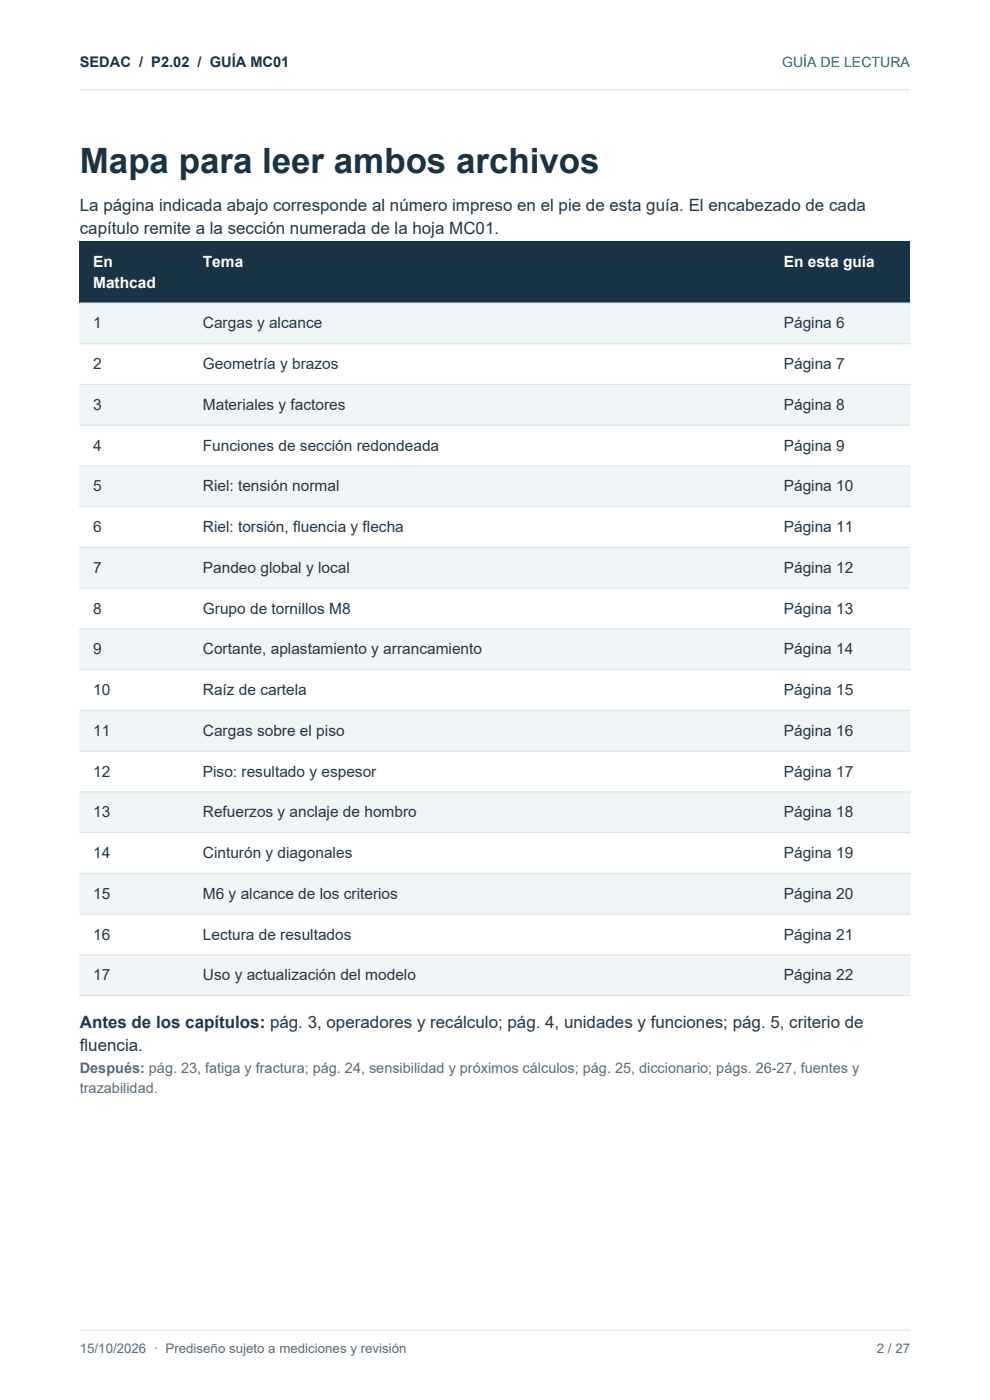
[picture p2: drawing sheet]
<svg xmlns="http://www.w3.org/2000/svg" width="210mm" height="297mm" viewBox="0 0 210 297" stroke-linecap="round" stroke-linejoin="round" font-family="sans-serif">
<defs><g id="words">
<text font-size="7.4" fill="#173345" x="16.9" y="36.7">Mapa para leer ambos archivos</text>
<g font-size="3.6" fill="#243746">
<text x="16.9" y="44.7">La página indicada abajo corresponde al número impreso en el pie de esta guía. El encabezado de cada</text>
<text x="16.9" y="49.7">capítulo remite a la sección numerada de la hoja MC01.</text>
<text x="16.9" y="218">Antes de los capítulos: pág. 3, operadores y recálculo; pág. 4, unidades y funciones; pág. 5, criterio de</text>
<text x="16.9" y="223.1">fluencia.</text>
</g>
<g font-size="3.3" fill="#fff">
<text x="19.8" y="56.6">En</text>
<text x="43" y="56.6">Tema</text>
<text x="166.3" y="56.6">En esta guía</text>
<text x="19.8" y="61">Mathcad</text>
</g>
<g font-size="3.3" fill="#243746">
<text x="19.8" y="69.7">1</text>
<text x="43" y="69.7">Cargas y alcance</text>
<text x="166.3" y="69.7">Página 6</text>
<text x="19.8" y="78.3">2</text>
<text x="43" y="78.3">Geometría y brazos</text>
<text x="166.3" y="78.3">Página 7</text>
<text x="19.8" y="87">3</text>
<text x="43" y="87">Materiales y factores</text>
<text x="166.3" y="87">Página 8</text>
<text x="19.8" y="95.6">4</text>
<text x="43" y="95.6">Funciones de sección redondeada</text>
<text x="166.3" y="95.6">Página 9</text>
<text x="19.8" y="104.2">5</text>
<text x="43" y="104.2">Riel: tensión normal</text>
<text x="166.3" y="104.2">Página 10</text>
<text x="19.8" y="112.9">6</text>
<text x="43" y="112.9">Riel: torsión, fluencia y flecha</text>
<text x="166.3" y="112.9">Página 11</text>
<text x="19.8" y="121.5">7</text>
<text x="43" y="121.5">Pandeo global y local</text>
<text x="166.3" y="121.5">Página 12</text>
<text x="19.8" y="130.2">8</text>
<text x="43" y="130.2">Grupo de tornillos M8</text>
<text x="166.3" y="130.2">Página 13</text>
<text x="19.8" y="138.8">9</text>
<text x="43" y="138.8">Cortante, aplastamiento y arrancamiento</text>
<text x="166.3" y="138.8">Página 14</text>
<text x="19.8" y="147.5">10</text>
<text x="43" y="147.5">Raíz de cartela</text>
<text x="166.3" y="147.5">Página 15</text>
<text x="19.8" y="156.1">11</text>
<text x="43" y="156.1">Cargas sobre el piso</text>
<text x="166.3" y="156.1">Página 16</text>
<text x="19.8" y="164.7">12</text>
<text x="43" y="164.7">Piso: resultado y espesor</text>
<text x="166.3" y="164.7">Página 17</text>
<text x="19.8" y="173.4">13</text>
<text x="43" y="173.4">Refuerzos y anclaje de hombro</text>
<text x="166.3" y="173.4">Página 18</text>
<text x="19.8" y="182">14</text>
<text x="43" y="182">Cinturón y diagonales</text>
<text x="166.3" y="182">Página 19</text>
<text x="19.8" y="190.7">15</text>
<text x="43" y="190.7">M6 y alcance de los criterios</text>
<text x="166.3" y="190.7">Página 20</text>
<text x="19.8" y="199.3">16</text>
<text x="43" y="199.3">Lectura de resultados</text>
<text x="166.3" y="199.3">Página 21</text>
<text x="19.8" y="208">17</text>
<text x="43" y="208">Uso y actualización del modelo</text>
<text x="166.3" y="208">Página 22</text>
</g>
<text font-size="3.1" fill="#173345" x="16.9" y="14.1">SEDAC / P2.02 / GUÍA MC01</text>
<g font-size="3.1" fill="#576b79">
<text x="16.9" y="227.6">Después: pág. 23, fatiga y fractura; pág. 24, sensibilidad y próximos cálculos; pág. 25, diccionario; págs. 26-27, fuentes y</text>
<text x="16.9" y="231.8">trazabilidad.</text>
</g>
<text font-size="3" fill="#007d86" x="165.9" y="14.1">GUÍA DE LECTURA</text>
<g font-size="2.8" fill="#576b79">
<text x="16.9" y="287.1">15/10/2026 · Prediseño sujeto a mediciones y revisión</text>
<text x="186" y="287.1">2 / 27</text>
</g>
</g></defs>
<path d="M16.9 19h176.2" fill="none" stroke="#d6e1e6" stroke-width=".21"/>
<path d="M16.9 51.2h176.2v13.1h-176.2z" fill-rule="evenodd" fill="#173345"/>
<g fill="#f0f5f7">
<path d="M16.9 64.3h176.2v8.6h-176.2z" fill-rule="evenodd"/>
<path d="M16.9 81.6h176.2v8.6h-176.2z" fill-rule="evenodd"/>
<path d="M16.9 98.8h176.2v8.7h-176.2z" fill-rule="evenodd"/>
<path d="M16.9 116.1h176.2v8.7h-176.2z" fill-rule="evenodd"/>
<path d="M16.9 133.4h176.2v8.7h-176.2z" fill-rule="evenodd"/>
<path d="M16.9 150.7h176.2v8.6h-176.2z" fill-rule="evenodd"/>
<path d="M16.9 168h176.2v8.6h-176.2z" fill-rule="evenodd"/>
<path d="M16.9 185.3h176.2v8.6h-176.2z" fill-rule="evenodd"/>
<path d="M16.9 202.6h176.2v8.6h-176.2z" fill-rule="evenodd"/>
</g>
<g fill="none" stroke="#d6e1e6" stroke-width=".21">
<path d="M16.9 64.3h176.2M16.9 72.9h176.2M16.9 81.6h176.2M16.9 90.2h176.2M16.9 98.8h176.2M16.9 107.5h176.2M16.9 116.1h176.2M16.9 124.8h176.2M16.9 133.4h176.2M16.9 142.1h176.2M16.9 150.7h176.2M16.9 159.3h176.2"/>
<path d="M16.9 168h176.2M16.9 176.6h176.2M16.9 185.3h176.2M16.9 193.9h176.2M16.9 202.6h176.2M16.9 211.2h176.2M16.9 282.2h176.2"/>
</g>
<use href="#words"/>
</svg>
